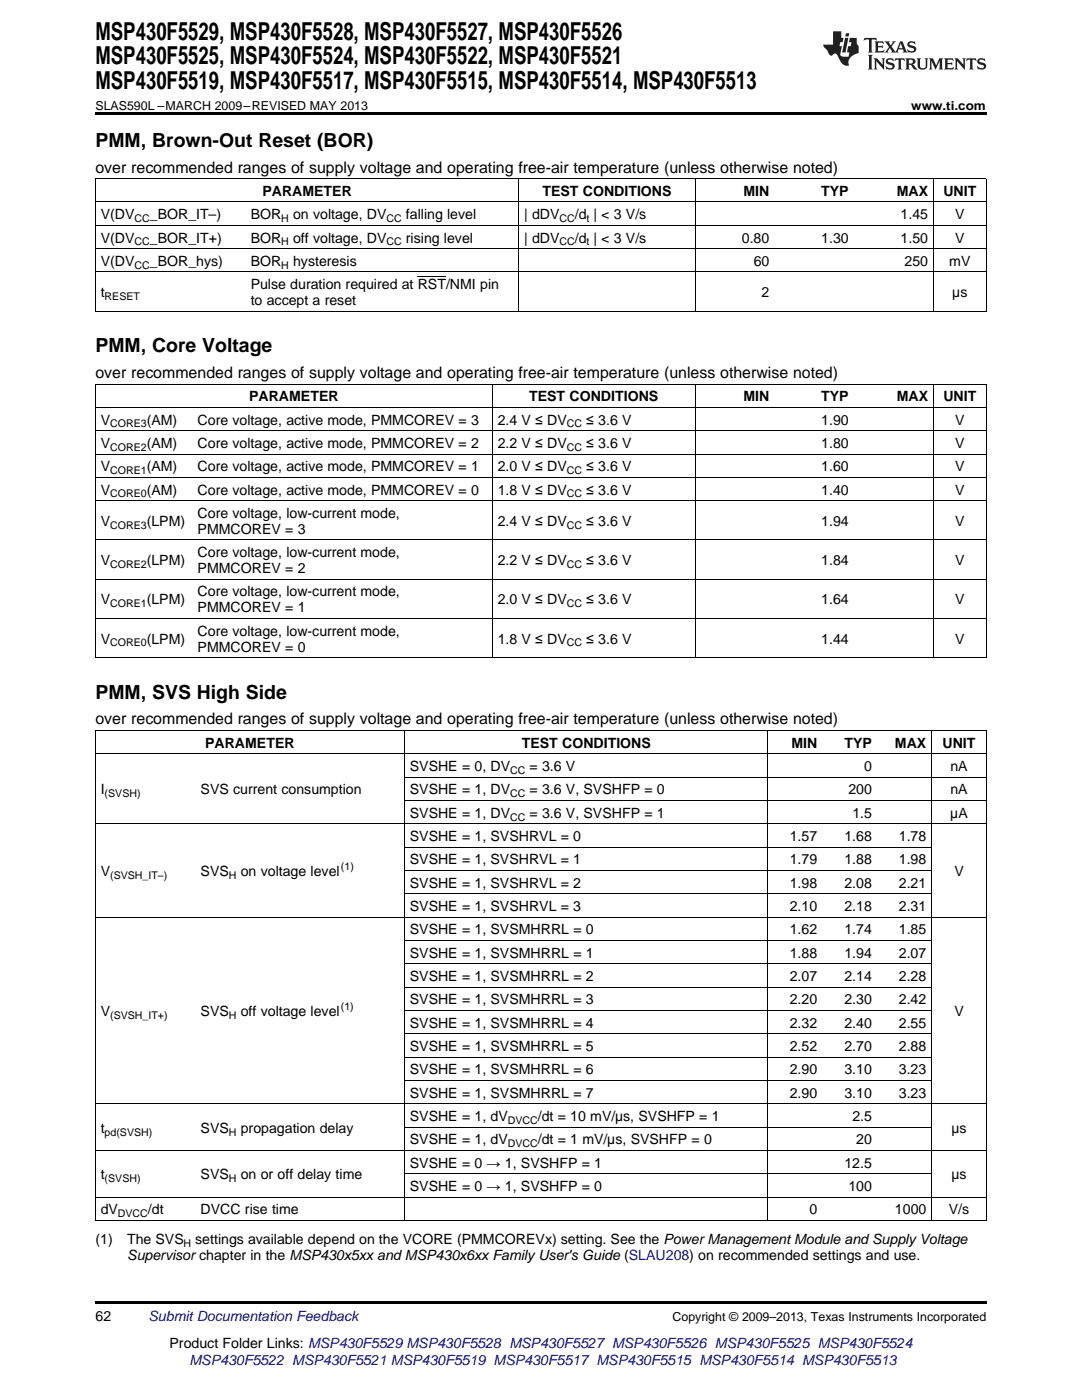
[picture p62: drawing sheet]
<svg xmlns="http://www.w3.org/2000/svg" width="216mm" height="279mm" viewBox="0 0 216 279" stroke-linecap="round" stroke-linejoin="round" font-family="sans-serif">
<defs><g id="words">
<g font-size="4.9">
<text x="19" y="7.9">MSP430F5529, MSP430F5528, MSP430F5527, MSP430F5526</text>
<text x="19" y="12.8">MSP430F5525, MSP430F5524, MSP430F5522, MSP430F5521</text>
<text x="19" y="17.8">MSP430F5519, MSP430F5517, MSP430F5515, MSP430F5514, MSP430F5513</text>
</g>
<g font-size="3.9">
<text x="19" y="29.3">PMM, Brown-Out Reset (BOR)</text>
<text x="19" y="70.3">PMM, Core Voltage</text>
<text x="19" y="139.4">PMM, SVS High Side</text>
</g>
<g font-size="3.2">
<text x="19" y="34.4">over recommended ranges of supply voltage and operating free-air temperature (unless otherwise noted)</text>
<text x="19" y="75.4">over recommended ranges of supply voltage and operating free-air temperature (unless otherwise noted)</text>
<text x="19" y="144.6">over recommended ranges of supply voltage and operating free-air temperature (unless otherwise noted)</text>
</g>
<g font-size="2.8">
<text x="52.4" y="39.1">PARAMETER</text>
<text x="108.2" y="39.1">TEST CONDITIONS</text>
<text x="148.3" y="39.1">MIN</text>
<text x="163.9" y="39.1">TYP</text>
<text x="178.9" y="39.1">MAX</text>
<text x="188.2" y="39.1">UNIT</text>
<text x="20.1" y="43.7">V(DV</text>
<text x="29.9" y="43.7">_BOR_IT–)</text>
<text x="50" y="43.7">BOR</text>
<text x="58.5" y="43.7">on voltage, DV</text>
<text x="81" y="43.7">falling level</text>
<text x="104.6" y="43.7">| dDV</text>
<text x="114.7" y="43.7">/d | &lt; 3 V/s</text>
<text x="179.7" y="43.7">1.45</text>
<text x="190.6" y="43.7">V</text>
<text x="20.1" y="48.4">V(DV</text>
<text x="20.1" y="53.1">V(DV</text>
<text x="29.9" y="48.4">_BOR_IT+)</text>
<text x="29.9" y="53.1">_BOR_hys)</text>
<text x="50" y="48.4">BOR</text>
<text x="50" y="53.1">BOR</text>
<text x="58.5" y="48.4">off voltage, DV</text>
<text x="58.5" y="53.1">hysteresis</text>
<text x="81" y="48.4">rising level</text>
<text x="104.6" y="48.4">| dDV</text>
<text x="114.7" y="48.4">/d | &lt; 3 V/s</text>
<text x="148" y="48.4">0.80</text>
<text x="150.4" y="53.1">60</text>
<text x="163.9" y="48.4">1.30</text>
<text x="179.7" y="48.4">1.50</text>
<text x="180.5" y="53.1">250</text>
<text x="189.4" y="53.1">mV</text>
<text x="190.6" y="48.4">V</text>
<text x="20.1" y="59.3">t</text>
<text x="50" y="57.7">Pulse duration required at RST/NMI pin</text>
<text x="151.9" y="59.3">2</text>
<text x="190" y="59.3">µs</text>
<text x="50" y="60.9">to accept a reset</text>
<text x="49.7" y="80.1">PARAMETER</text>
<text x="105.6" y="80.1">TEST CONDITIONS</text>
<text x="148.3" y="80.1">MIN</text>
<text x="163.9" y="80.1">TYP</text>
<text x="178.9" y="80.1">MAX</text>
<text x="188.2" y="80.1">UNIT</text>
<text x="20.1" y="84.7">V</text>
<text x="20.1" y="89.4">V</text>
<text x="29.3" y="84.7">(AM)</text>
<text x="29.3" y="89.4">(AM)</text>
<text x="39.4" y="84.7">Core voltage, active mode, PMMCOREV = 3</text>
<text x="39.4" y="89.4">Core voltage, active mode, PMMCOREV = 2</text>
<text x="99.3" y="84.7">2.4 V ≤ DV</text>
<text x="99.3" y="89.4">2.2 V ≤ DV</text>
<text x="117" y="84.7">≤ 3.6 V</text>
<text x="117" y="89.4">≤ 3.6 V</text>
<text x="163.9" y="84.7">1.90</text>
<text x="163.9" y="89.4">1.80</text>
<text x="190.6" y="84.7">V</text>
<text x="190.6" y="89.4">V</text>
<text x="20.1" y="94.1">V</text>
<text x="29.3" y="94.1">(AM)</text>
<text x="39.4" y="94.1">Core voltage, active mode, PMMCOREV = 1</text>
<text x="99.3" y="94.1">2.0 V ≤ DV</text>
<text x="117" y="94.1">≤ 3.6 V</text>
<text x="163.9" y="94.1">1.60</text>
<text x="190.6" y="94.1">V</text>
<text x="20.1" y="98.7">V</text>
<text x="29.3" y="98.7">(AM)</text>
<text x="39.4" y="98.7">Core voltage, active mode, PMMCOREV = 0</text>
<text x="99.3" y="98.7">1.8 V ≤ DV</text>
<text x="117" y="98.7">≤ 3.6 V</text>
<text x="163.9" y="98.7">1.40</text>
<text x="190.6" y="98.7">V</text>
<text x="20.1" y="105">V</text>
<text x="29.3" y="105">(LPM)</text>
<text x="39.4" y="103.4">Core voltage, low-current mode,</text>
<text x="39.4" y="106.5">PMMCOREV = 3</text>
<text x="99.3" y="105">2.4 V ≤ DV</text>
<text x="117" y="105">≤ 3.6 V</text>
<text x="163.9" y="105">1.94</text>
<text x="190.6" y="105">V</text>
<text x="20.1" y="112.8">V</text>
<text x="29.3" y="112.8">(LPM)</text>
<text x="39.4" y="111.2">Core voltage, low-current mode,</text>
<text x="99.3" y="112.8">2.2 V ≤ DV</text>
<text x="117" y="112.8">≤ 3.6 V</text>
<text x="163.9" y="112.8">1.84</text>
<text x="190.6" y="112.8">V</text>
<text x="39.4" y="114.4">PMMCOREV = 2</text>
<text x="39.4" y="119">Core voltage, low-current mode,</text>
<text x="20.1" y="120.6">V</text>
<text x="29.3" y="120.6">(LPM)</text>
<text x="39.4" y="122.2">PMMCOREV = 1</text>
<text x="99.3" y="120.6">2.0 V ≤ DV</text>
<text x="117" y="120.6">≤ 3.6 V</text>
<text x="163.9" y="120.6">1.64</text>
<text x="190.6" y="120.6">V</text>
<text x="20.1" y="128.4">V</text>
<text x="29.3" y="128.4">(LPM)</text>
<text x="39.4" y="126.9">Core voltage, low-current mode,</text>
<text x="39.4" y="130">PMMCOREV = 0</text>
<text x="99.3" y="128.4">1.8 V ≤ DV</text>
<text x="117" y="128.4">≤ 3.6 V</text>
<text x="163.9" y="128.4">1.44</text>
<text x="190.6" y="128.4">V</text>
<text x="40.9" y="149.2">PARAMETER</text>
<text x="104.1" y="149.2">TEST CONDITIONS</text>
<text x="157.9" y="149.2">MIN</text>
<text x="168.5" y="149.2">TYP</text>
<text x="178.6" y="149.2">MAX</text>
<text x="188.1" y="149.2">UNIT</text>
<text x="81.8" y="153.9">SVSHE = 0, DV</text>
<text x="105.7" y="153.9">= 3.6 V</text>
<text x="172.4" y="153.9">0</text>
<text x="189.7" y="153.9">nA</text>
<text x="20.1" y="158.5">I</text>
<text x="40" y="158.5">SVS current consumption</text>
<text x="81.8" y="158.5">SVSHE = 1, DV</text>
<text x="105.7" y="158.5">= 3.6 V, SVSHFP = 0</text>
<text x="169.3" y="158.5">200</text>
<text x="189.7" y="158.5">nA</text>
<text x="81.8" y="163.2">SVSHE = 1, DV</text>
<text x="81.8" y="167.9">SVSHE = 1, SVSHRVL = 0</text>
<text x="105.7" y="163.2">= 3.6 V, SVSHFP = 1</text>
<text x="157.6" y="167.9">1.57</text>
<text x="168.5" y="167.9">1.68</text>
<text x="170.1" y="163.2">1.5</text>
<text x="179.4" y="167.9">1.78</text>
<text x="189.6" y="163.2">µA</text>
<text x="81.8" y="172.5">SVSHE = 1, SVSHRVL = 1</text>
<text x="157.6" y="172.5">1.79</text>
<text x="168.5" y="172.5">1.88</text>
<text x="179.4" y="172.5">1.98</text>
<text x="20.1" y="174.8">V</text>
<text x="40" y="174.8">SVS</text>
<text x="48" y="174.8">on voltage level</text>
<text x="81.8" y="177.2">SVSHE = 1, SVSHRVL = 2</text>
<text x="157.6" y="177.2">1.98</text>
<text x="168.5" y="177.2">2.08</text>
<text x="179.4" y="177.2">2.21</text>
<text x="190.4" y="174.8">V</text>
<text x="81.8" y="181.8">SVSHE = 1, SVSHRVL = 3</text>
<text x="157.6" y="181.8">2.10</text>
<text x="168.5" y="181.8">2.18</text>
<text x="179.4" y="181.8">2.31</text>
<text x="81.8" y="186.5">SVSHE = 1, SVSMHRRL = 0</text>
<text x="81.8" y="191.1">SVSHE = 1, SVSMHRRL = 1</text>
<text x="157.6" y="186.5">1.62</text>
<text x="157.6" y="191.1">1.88</text>
<text x="168.5" y="186.5">1.74</text>
<text x="168.5" y="191.1">1.94</text>
<text x="179.4" y="186.5">1.85</text>
<text x="179.4" y="191.1">2.07</text>
<text x="81.8" y="195.8">SVSHE = 1, SVSMHRRL = 2</text>
<text x="157.6" y="195.8">2.07</text>
<text x="168.5" y="195.8">2.14</text>
<text x="179.4" y="195.8">2.28</text>
<text x="20.1" y="202.8">V</text>
<text x="40" y="202.8">SVS</text>
<text x="48" y="202.8">off voltage level</text>
<text x="81.8" y="200.4">SVSHE = 1, SVSMHRRL = 3</text>
<text x="157.6" y="200.4">2.20</text>
<text x="168.5" y="200.4">2.30</text>
<text x="179.4" y="200.4">2.42</text>
<text x="190.4" y="202.8">V</text>
<text x="81.8" y="205.1">SVSHE = 1, SVSMHRRL = 4</text>
<text x="81.8" y="209.8">SVSHE = 1, SVSMHRRL = 5</text>
<text x="157.6" y="205.1">2.32</text>
<text x="157.6" y="209.8">2.52</text>
<text x="168.5" y="205.1">2.40</text>
<text x="168.5" y="209.8">2.70</text>
<text x="179.4" y="205.1">2.55</text>
<text x="179.4" y="209.8">2.88</text>
<text x="81.8" y="214.4">SVSHE = 1, SVSMHRRL = 6</text>
<text x="157.6" y="214.4">2.90</text>
<text x="168.5" y="214.4">3.10</text>
<text x="179.4" y="214.4">3.23</text>
<text x="81.8" y="219.1">SVSHE = 1, SVSMHRRL = 7</text>
<text x="157.6" y="219.1">2.90</text>
<text x="168.5" y="219.1">3.10</text>
<text x="179.4" y="219.1">3.23</text>
<text x="20.1" y="226.1">t</text>
<text x="40" y="226.1">SVS</text>
<text x="48" y="226.1">propagation delay</text>
<text x="81.8" y="223.7">SVSHE = 1, dV</text>
<text x="107.3" y="223.7">/dt = 10 mV/µs, SVSHFP = 1</text>
<text x="170.1" y="223.7">2.5</text>
<text x="189.9" y="226.1">µs</text>
<text x="81.8" y="228.4">SVSHE = 1, dV</text>
<text x="81.8" y="233">SVSHE = 0 → 1, SVSHFP = 1</text>
<text x="107.3" y="228.4">/dt = 1 mV/µs, SVSHFP = 0</text>
<text x="168.5" y="233">12.5</text>
<text x="170.9" y="228.4">20</text>
<text x="20.1" y="235.4">t</text>
<text x="40" y="235.4">SVS</text>
<text x="48" y="235.4">on or off delay time</text>
<text x="81.8" y="237.7">SVSHE = 0 → 1, SVSHFP = 0</text>
<text x="169.3" y="237.7">100</text>
<text x="189.9" y="235.4">µs</text>
<text x="20.1" y="242.4">dV</text>
<text x="29.5" y="242.4">/dt</text>
<text x="40" y="242.4">DVCC rise time</text>
<text x="161.5" y="242.4">0</text>
<text x="178.6" y="242.4">1000</text>
<text x="189.3" y="242.4">V/s</text>
<text x="19" y="248.2">(1)</text>
<text x="25.4" y="248.2">The SVS</text>
<text x="25.4" y="251.4">Supervisor chapter in the MSP430x5xx and MSP430x6xx Family User's Guide (SLAU208) on recommended settings and use.</text>
<text x="39" y="248.2">settings available depend on the VCORE (PMMCOREVx) setting. See the Power Management Module and Supply Voltage</text>
<text x="19" y="263.6">62</text>
<text x="33.8" y="269">Product Folder Links: MSP430F5529 MSP430F5528 MSP430F5527 MSP430F5526 MSP430F5525 MSP430F5524</text>
</g>
<g font-size="2.8" fill="#0000c8">
<text x="29.6" y="263.6">Submit Documentation Feedback</text>
<text x="37.8" y="272.5">MSP430F5522 MSP430F5521 MSP430F5519 MSP430F5517 MSP430F5515 MSP430F5514 MSP430F5513</text>
</g>
<g font-size="2.5">
<text x="19" y="21.9">SLAS590L –MARCH 2009–REVISED MAY 2013</text>
<text x="181.8" y="21.9">www.ti.com</text>
<text x="134.2" y="263.6">Copyright © 2009–2013, Texas Instruments Incorporated</text>
</g>
<g font-size="2.1">
<text x="26.8" y="44.3">CC</text>
<text x="56.1" y="44.3">H</text>
<text x="77.1" y="44.3">CC</text>
<text x="111.7" y="44.3">CC</text>
<text x="117" y="44.3">t</text>
<text x="26.8" y="49">CC</text>
<text x="26.8" y="53.6">CC</text>
<text x="56.1" y="49">H</text>
<text x="56.1" y="53.6">H</text>
<text x="77.1" y="49">CC</text>
<text x="111.7" y="49">CC</text>
<text x="117" y="49">t</text>
<text x="20.9" y="59.9">RESET</text>
<text x="22" y="85.3">CORE3</text>
<text x="22" y="90">CORE2</text>
<text x="113.1" y="85.3">CC</text>
<text x="113.1" y="90">CC</text>
<text x="22" y="94.6">CORE1</text>
<text x="113.1" y="94.6">CC</text>
<text x="22" y="99.3">CORE0</text>
<text x="113.1" y="99.3">CC</text>
<text x="22" y="105.5">CORE3</text>
<text x="113.1" y="105.5">CC</text>
<text x="22" y="113.3">CORE2</text>
<text x="113.1" y="113.3">CC</text>
<text x="22" y="121.2">CORE1</text>
<text x="113.1" y="121.2">CC</text>
<text x="22" y="129">CORE0</text>
<text x="113.1" y="129">CC</text>
<text x="101.8" y="154.4">CC</text>
<text x="20.9" y="159.1">(SVSH)</text>
<text x="101.8" y="159.1">CC</text>
<text x="101.8" y="163.8">CC</text>
<text x="68" y="173.7">(1)</text>
<text x="22" y="175.4">(SVSH_IT–)</text>
<text x="45.7" y="175.4">H</text>
<text x="22" y="203.3">(SVSH_IT+)</text>
<text x="45.7" y="203.3">H</text>
<text x="68" y="201.6">(1)</text>
<text x="20.9" y="226.6">pd(SVSH)</text>
<text x="45.7" y="226.6">H</text>
<text x="101.3" y="224.3">DVCC</text>
<text x="101.3" y="229">DVCC</text>
<text x="20.9" y="235.9">(SVSH)</text>
<text x="45.7" y="235.9">H</text>
<text x="23.5" y="242.9">DVCC</text>
<text x="36.6" y="248.8">H</text>
</g>
</g></defs>
<path d="M19 22.5h177.8v.5h-177.8zM19 259.7h177.8v.5h-177.8z" fill="#000"/>
<g fill="none" stroke="#000" stroke-width=".2">
<path d="M19 35.6h177.8M19.1 35.7v26.5M103.5 35.7v26.5M138.7 35.7v26.5M186.2 35.7v26.5M196.8 35.7v26.5M19 54.3h177.8M19 49.6h177.8M19 45h177.8M19 40.3h177.8M19 76.6h177.8M19 62.1h177.8"/>
<path d="M19.1 76.7v54.6M98.2 76.7v54.6M138.7 76.7v54.6M186.2 76.7v54.6M196.8 76.7v54.6M19 99.9h177.8M19 95.3h177.8M19 90.6h177.8M19 86h177.8M19 81.3h177.8M19 115.6h177.8M19 107.8h177.8"/>
<path d="M19 131.3h177.8M19 123.4h177.8M19 150.4h177.8M19 145.8h177.8M19.1 145.8v97.8M80.7 145.8v97.8M80.7 159.8h116.1M80.7 155.1h116.1M153.2 145.8v97.8M185.9 145.8v97.8M196.8 145.8v97.8M19 164.4h177.8"/>
<path d="M80.7 178.4h105.2M80.7 173.7h105.2M80.7 169.1h105.2M19 183h177.8M80.7 197h105.2M80.7 192.4h105.2M80.7 187.7h105.2M80.7 215.6h105.2M80.7 211h105.2M80.7 206.3h105.2M80.7 201.7h105.2M19 238.9h177.8"/>
<path d="M19 229.6h177.8M19 220.3h177.8M80.7 234.3h105.2M80.7 224.9h105.2M19 243.6h177.8"/>
</g>
<g fill="#231f20">
<path d="M172.5 7.6l-.1 .5 .4-.2h.6v.1v2.1l-.2 .4h.9l-.2-.4v-2.1l.1-.1h.5l.5 .2-.2-.5zM174.5 8.3l.2 .3v1.5l-.2 .4h1.8l.2-.6a1.04 1.04 0 0 1-1.3 .2v-.7h.6l.3 .2v-.6l-.3 .2h-.6v-.6l.8-.1 .4 .3-.2-.5zM176.5 8.3l.9 1.1-.9 1.1h.8l-.2-.2 .4-.7 .5 .7-.2 .2h1.5l-.2-.2 .2-.4h.9l.1 .4-.2 .2h1l-.3-.3-.7-1.9h-.5l-.9 2-.8-1 .9-1h-.8l.1 .3-.4 .5-.3-.6 .1-.2zM179.7 8.6l.4 1h-.7zM181.3 8.4a.63 .63 0 0 0-.2 .7 .63 .63 0 0 0 .6 .4l.6 .2 .1 .2a.75 .75 0 0 1-.7 .4 .75 .75 0 0 1-.6-.5l.1 .7 .1-.1a1.11 1.11 0 0 0 1.5-.6 1.13 1.13 0 0 0-1.2-.8l-.1-.4a1.04 1.04 0 0 1 1.2 .2l-.2-.5-.2 .1-.4-.2zM173.2 10.9l.2 .4v2.2l-.2 .4h1l-.3-.4v-2.2l.3-.4zM174.3 11.6l.3 .4v1.5l-.3 .4h.8l-.2-.4v-1.3l1.5 1.7v-1.9l.2-.4h-.7l.2 .4v.9l-1.1-1.3zM177 11.8a.62 .62 0 0 0-.2 .7 .62 .62 0 0 0 .6 .4l.6 .1 .1 .3a.76 .76 0 0 1-.7 .3 .76 .76 0 0 1-.7-.4l.2 .7 .1-.1a1.11 1.11 0 0 0 1.5-.6 1.13 1.13 0 0 0-1.2-.8l-.1-.4a1.04 1.04 0 0 1 1.2 .2l-.2-.6-.2 .1-.5-.1zM178.7 11.6l-.2 .6a.61 .61 0 0 1 .8-.3v1.6l-.2 .4h.9l-.2-.4v-1.6a.63 .63 0 0 1 .7 .3l-.1-.6zM180.6 11.6l.3 .4v1.5l-.3 .4h1l-.2-.2-.1-.8 .6 .2a.76 .76 0 0 0 1.2 .7l-1-1a.58 .58 0 0 0 .6-.5 .58 .58 0 0 0-.5-.6zM181.4 11.9h.1a.45 .45 0 0 1 .5 .1 .45 .45 0 0 1 .1 .5l-.8 .2zM182.9 11.6l.2 .2a2.17 2.17 0 0 0 .3 1.9 .99 .99 0 0 0 1.6-.6v-1.1l.2-.4h-.7l.2 .2a1.92 1.92 0 0 1-.2 1.8 .6 .6 0 0 1-.9-.5v-1.1l.2-.4zM185.4 11.6l.2 .4v1.5l-.2 .4h.7l-.2-.4v-1.4l.8 1.8 .8-1.8v1.4l-.2 .4h.9l-.2-.4v-1.5l.2-.4h-.8l-.6 1.5-.6-1.5zM188.4 11.6l.2 .4v1.5l-.2 .4h1.8l.1-.6a1.04 1.04 0 0 1-1.2 .1v-.6h.5l.4 .2v-.6l-.4 .2h-.5v-.7h.8l.3 .3-.1-.6zM190.5 11.6l.2 .4v1.5l-.2 .4h.7l-.2-.4v-1.3l1.5 1.7v-1.9l.2-.4h-.7l.2 .4v.9l-1.1-1.3zM192.9 11.6l-.1 .6a.61 .61 0 0 1 .7-.3l.1 1.6-.3 .4h1l-.3-.4 .1-1.6a.63 .63 0 0 1 .7 .3l-.1-.6zM195.2 11.8a.62 .62 0 0 0-.2 .7 .62 .62 0 0 0 .6 .4l.6 .1 .1 .3a.76 .76 0 0 1-.7 .3 .76 .76 0 0 1-.6-.4l.1 .7 .1-.1a1.11 1.11 0 0 0 1.6-.6 1.13 1.13 0 0 0-1.3-.8l-.1-.4a1.04 1.04 0 0 1 1.2 .2l-.1-.6-.2 .1-.5-.1z"/>
<path d="M166.2 6.3v2.6h-1.9v.4l.8 .9a.91 .91 0 0 0 1 .8 .56 .56 0 0 1 .5-.3 .56 .56 0 0 1 .5 .3l.4 .8a1.53 1.53 0 0 0 1.9 1.2 1.54 1.54 0 0 1 1-2.1l.9-.3v-1.4a1.52 1.52 0 0 1-.4-1.6h-1.3l-.2 .8h.5l-.2 .8h-.5l-.1 1v.2l.4 .1-.2 .8a1.93 1.93 0 0 1-1.6-.3l.3-1.8h-.5l.2-.8h.4l.2-.8h-.4v-1.3zM168.6 7.6l-.6 2.9h.7l.6-2.9zM168.8 6.6l-.1 .7h.6l.2-.7z"/>
</g>
<path d="M83.4 55.2h5.6" fill="none" stroke="#000" stroke-width=".2"/>
<use href="#words"/>
</svg>
